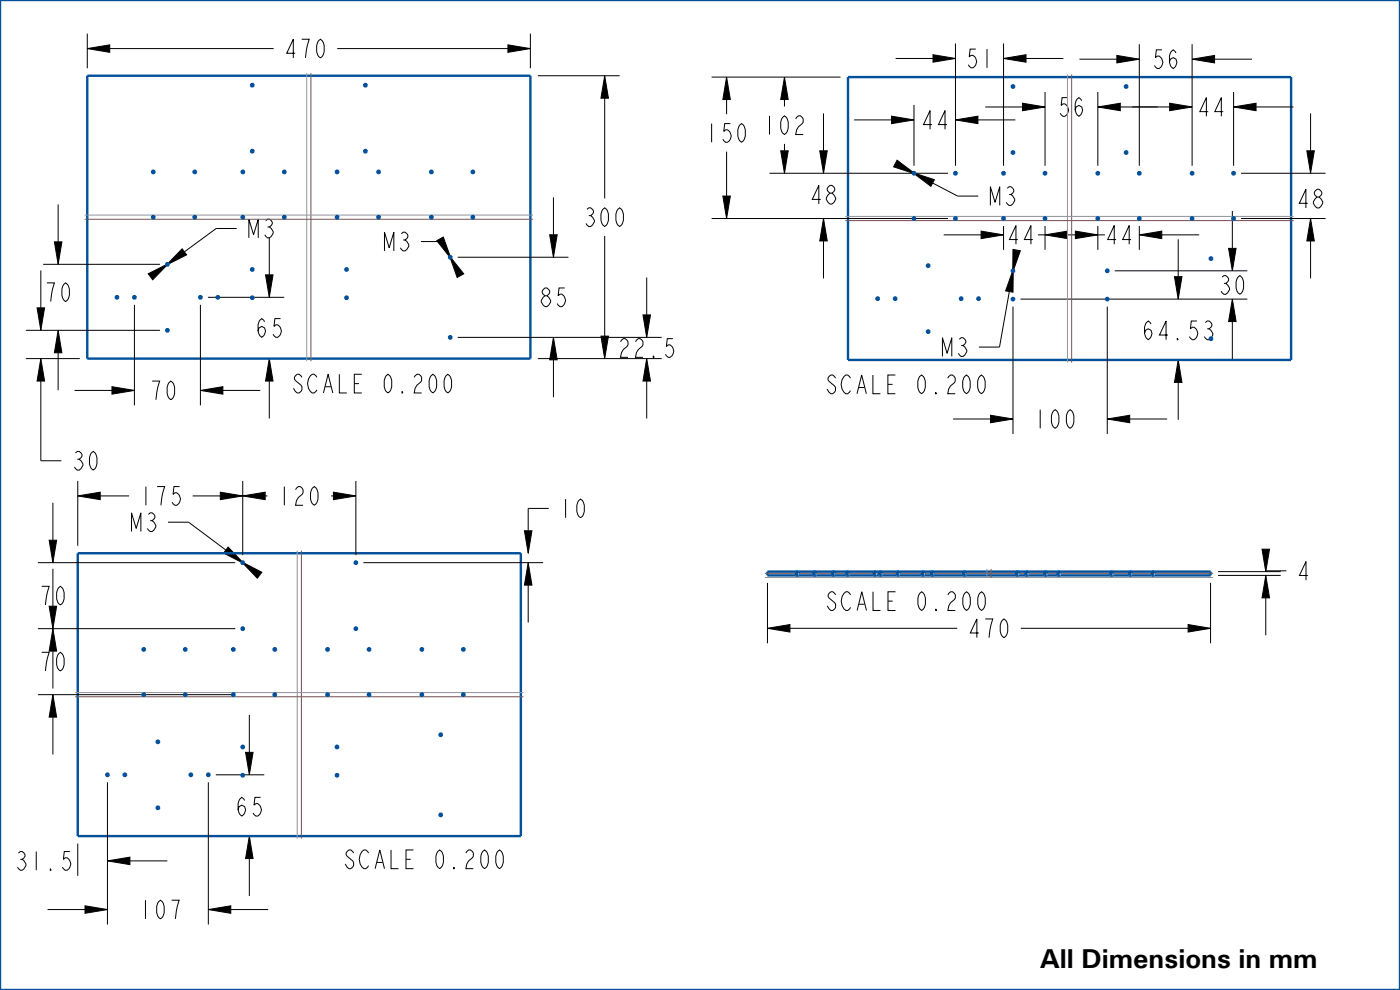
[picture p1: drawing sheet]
<svg xmlns="http://www.w3.org/2000/svg" width="297mm" height="210mm" viewBox="0 0 297 210" stroke-linecap="round" stroke-linejoin="round" font-family="sans-serif">
<defs><g id="words">
<text font-size="5.7" x="220.7" y="205.3">All Dimensions in mm</text>
<g font-size="5.2">
<text x="60" y="12.3">470</text>
<text x="204.6" y="14.4">51</text>
<text x="244.1" y="14.5">56</text>
<text x="161.7" y="28.5">102</text>
<text x="195.1" y="27.4">44</text>
<text x="224.1" y="24.7">56</text>
<text x="253.7" y="24.7">44</text>
<text x="149.4" y="30.2">150</text>
<text x="171.5" y="43.3">48</text>
<text x="209.5" y="43.6">M3</text>
<text x="274.9" y="44.1">48</text>
<text x="81" y="53.2">M</text>
<text x="84.1" y="53.2">3</text>
<text x="123.5" y="48.1">300</text>
<text x="213.3" y="51.8">44</text>
<text x="234.2" y="51.8">44</text>
<text x="9.2" y="64">70</text>
<text x="114.2" y="65.1">85</text>
<text x="258.3" y="62.4">30</text>
<text x="54" y="71.6">65</text>
<text x="130.8" y="75.8">22.5</text>
<text x="199.3" y="75.6">M</text>
<text x="202.5" y="75.6">3</text>
<text x="62.1" y="83.4">SCALE 0.200</text>
<text x="175.3" y="83.5">SCALE 0.200</text>
<text x="31.5" y="84.8">70</text>
<text x="219.1" y="90.9">100</text>
<text x="15" y="99.7">30</text>
<text x="29.4" y="107.2">175</text>
<text x="58.7" y="107.2">120</text>
<text x="27.3" y="112.8">M</text>
<text x="30.5" y="112.8">3</text>
<text x="118.4" y="109.8">10</text>
<text x="274.9" y="123.1">4</text>
<text x="8" y="128.3">70</text>
<text x="175.4" y="129.5">SCALE 0.200</text>
<text x="205" y="135.3">470</text>
<text x="8" y="142.3">70</text>
<text x="49.7" y="173.1">65</text>
<text x="2.9" y="184.6">31.5</text>
<text x="73.1" y="184.3">SCALE 0.200</text>
<text x="29.3" y="194.9">107</text>
</g>
<g font-size="5.2" fill="#00509b">
<text x="52.2" y="50.5">M3</text>
<text x="242" y="72.1">64.53</text>
</g>
</g></defs>
<g fill="#000">
<path d="M18.5 10.3l4.8-.8v1.6zM107.8 9.5l4.7 .8-4.7 .8zM128.3 16.1l.8 4.7h-1.6zM154.1 16.4l.8 4.7h-1.6zM166.4 16.4l.8 4.7h-1.6zM197.9 11.6l4.8 .8-4.8 .8zM212.9 12.4l4.8-.8v1.6zM236.9 11.8l4.8 .8-4.8 .7zM252.9 12.6l4.8-.8v1.5zM165.6 32h1.6l-.8 4.8zM173.9 32h1.6l-.8 4.8zM193.6 36.6l4.6 1.5-.7 1.4z"/>
<path d="M189.1 24.6l4.8 .8-4.8 .8zM190.3 34l3.9 2.9-4.6-1.5zM202.7 25.4l4.8-.8v1.6zM216.9 21.9l4.8 .8-4.8 .8zM232.9 22.7l4.8-.8v1.6zM248.1 21.9l4.8 .8-4.8 .8zM261.7 22.7l4.8-.8v1.6zM277.2 32h1.6l-.8 4.8zM11.5 51.3h1.6l-.8 4.8zM38.6 52.8l1 1.3-4.3 2.1zM31.4 58.1l4.4-2.2-3.4 3.4zM95.4 54.3l3 3.8-1.4 .8z"/>
<path d="M92.7 51l1.3-.7 1.7 4.5zM116.6 49.8h1.6l-.8 4.8zM153.3 41.6h1.6l-.8 4.8zM174.7 46.4l.8 4.7h-1.6zM208.1 49l4.8 .8-4.8 .8zM214.9 52.9l1.6 .3-1.7 4.5zM214.9 57.2v4.8l-1.6-.3zM221.7 49.8l4.8-.8v1.6zM228.1 49l4.8 .8-4.8 .8zM241.7 49.8l4.8-.8v1.6zM260.6 52.7h1.6l-.8 4.7zM278 46.4l.8 4.7h-1.6z"/>
<path d="M8.7 76.1l.8 4.7h-1.6zM7.9 65.3h1.6l-.8 4.8zM12.3 70.1l.8 4.7h-1.6zM57.1 76.1l.8 4.7h-1.6zM56.3 58.3h1.6l-.8 4.8zM117.4 71.6l.8 4.7h-1.6zM127.5 71.3h1.6l-.8 4.8zM137.2 76.1l.8 4.7h-1.6zM136.4 66.8h1.6l-.8 4.8zM249.9 76.4l.8 4.7h-1.5zM249.2 58.7h1.5l-.8 4.7zM261.4 63.4l.8 4.8h-1.6z"/>
<path d="M23.8 82l4.7 .8-4.7 .8zM42.5 82.8l4.8-.8v1.6zM210.1 88.1l4.8 .8-4.8 .8zM234.9 88.9l4.8-.8v1.6zM10.4 114.6h1.6l-.8 4.8zM16.5 105.2l4.8-.8v1.6zM51.3 119.2l4.2 2.2-.9 1.3zM46.7 104.4l4.8 .8-4.8 .8zM51.5 105.2l4.8-.8v1.6zM48.4 116l3.3 3.5-4.3-2.2zM70.7 104.4l4.8 .8-4.8 .8zM111.3 112.6h1.5l-.7 4.8z"/>
<path d="M112.1 119.4l.7 4.7h-1.5zM10.4 128.6h1.6l-.8 4.8zM11.2 133.4l.8 4.7h-1.6zM162.8 133.3l4.8-.8v1.6zM252 132.5l4.8 .8-4.8 .8zM268.5 122.1l.8 4.7h-1.6zM267.7 116.5h1.6l-.8 4.8zM11.2 147.4l.8 4.7h-1.6zM52.9 177.4l.8 4.7h-1.6zM52.1 159.6h1.6l-.8 4.8zM18 192.1l4.8 .8-4.8 .8zM22.8 182.6l4.8-.8v1.6z"/>
<path d="M44.2 192.9l4.8-.8v1.6z"/>
</g>
<g fill="none" stroke="#000" stroke-width=".21">
<path d="M18.5 10.3l4.8-.8v1.6zM18.5 7.1v7.4M23.3 10.3h34.8M71.5 10.3h36.3M107.8 9.5l4.7 .8-4.7 .8zM112.5 7.1v7.4M114.1 16.1h17.4M128.3 16.1l.8 4.7h-1.6zM151 16.4h27.3M154.1 16.4l.8 4.7h-1.6zM166.4 16.4l.8 4.7h-1.6zM190 12.4h7.9"/>
<path d="M197.9 11.6l4.8 .8-4.8 .8zM202.7 9.2v26M212.9 12.4l4.8-.8v1.6zM212.9 9.2v26M217.7 12.4h7.9M221.7 19.5v15.7M229 12.6h7.9M232.9 19.5v15.7M236.9 11.8l4.8 .8-4.8 .7zM241.7 9.4v25.8M252.9 12.6l4.8-.8v1.5zM252.9 9.4v25.8"/>
<path d="M257.7 12.6h7.9M261.7 19.5v15.7M128.3 20.8v21.3M154.1 21.1v3.1M154.1 32.2v9.4M163.2 36.8h37.9M165.6 32h1.6l-.8 4.8zM166.4 21.1v1.5M166.4 30.5v1.5M173.9 32h1.6l-.8 4.8zM174.7 24.1v7.9M181.2 25.4h7.9"/>
<path d="M189.1 24.6l4.8 .8-4.8 .8zM190.3 34l3.9 2.9-4.6-1.5zM193.6 36.6l4.6 1.5-.7 1.4zM193.9 22.3v12.9M197.9 38.8l5.3 2.8h4.3M202.7 25.4l4.8-.8v1.6zM207.5 25.4h7.9M209 22.7h7.9M216.9 21.9l4.8 .8-4.8 .8zM232.9 22.7l4.8-.8v1.6zM248.1 21.9l4.8 .8-4.8 .8zM248.1 22.7h-10.4"/>
<path d="M261.7 22.7l4.8-.8v1.6zM263.3 36.8h17.9M266.5 22.7h7.9M277.2 32h1.6l-.8 4.8zM278 24.1v7.9M8.7 57.4v7.9M9.2 56.1h24.7M11.5 51.3h1.6l-.8 4.8zM12.3 43.4v7.9M31.4 58.1l4.4-2.2-3.4 3.4zM38.6 52.8l1 1.3-4.3 2.1zM50.2 48.5h-4.3l-6.8 4.9"/>
<path d="M56.3 58.3h1.6l-.8 4.8zM57.1 50.4v7.9M89.3 51.2h4.4M92.7 51l1.3-.7 1.7 4.5zM95.4 54.3l3 3.8-1.4 .8zM97.1 54.6h23.5M116.6 49.8h1.6l-.8 4.8zM117.4 41.9v7.9M128.3 50v21.3M137.2 58.9v7.9M151 46.4h50.1M153.3 41.6h1.6l-.8 4.8z"/>
<path d="M174.7 46.4l.8 4.7h-1.6zM174.7 51.1v8M200.2 49.8h7.9M208.1 49l4.8 .8-4.8 .8zM214.9 52.9l1.6 .3-1.7 4.5zM214.9 57.2v4.8l-1.6-.3zM220.2 49.8h1.5M221.7 49.8l4.8-.8v1.6zM221.7 47.9v5.1M226.5 49.8h7.9M228.1 49l4.8 .8-4.8 .8zM232.9 47.9v5.1"/>
<path d="M236.5 57.4h28.1M241.7 49.8l4.8-.8v1.6zM241.7 47.9v5.1M246.5 49.8h7.9M249.2 58.7h1.5l-.8 4.7zM249.9 50.7v8M260.6 52.7h1.6l-.8 4.7zM261.4 44.7v8M263.3 46.4h17.9M278 46.4l.8 4.7h-1.6zM278 51.1v8M5.5 76.1h11.4"/>
<path d="M5.5 70.1h28.4M7.9 65.3h1.6l-.8 4.8zM8.7 76.1l.8 4.7h-1.6zM12.3 70.1l.8 4.7h-1.6zM12.3 74.8v8M28.5 64.7v21.3M42.5 64.7v21.3M44.1 63.1h16.2M57.1 76.1l.8 4.7h-1.6zM97.1 71.6h43.3M114.1 76.1h26.3M117.4 71.6l.8 4.7h-1.6z"/>
<path d="M117.4 76.3v8M127.5 71.3h1.6l-.8 4.8zM136.4 66.8h1.6l-.8 4.8zM137.2 76.1l.8 4.7h-1.6zM214.1 61.8l-2.1 11.8h-4.3M214.9 65v27.1M216.5 63.4h48.1M234.9 65v27.1M249.9 76.4l.8 4.7h-1.5zM261.4 63.4l.8 4.8h-1.6zM261.4 68.2v7.9M8.7 80.8v16.9h4.3"/>
<path d="M15.8 82.8h8M23.8 82l4.7 .8-4.7 .8zM42.5 82.8l4.8-.8v1.6zM47.3 82.8h7.9M57.1 80.8v8M137.2 80.8v8M202.2 88.9h7.9M210.1 88.1l4.8 .8-4.8 .8zM234.9 88.9l4.8-.8v1.6zM239.7 88.9h7.9M249.9 81.1v8M8 119.4h41.9"/>
<path d="M10.4 114.6h1.6l-.8 4.8zM11.2 106.7v7.9M16.5 105.2l4.8-.8v1.6zM16.5 102v13.8M21.3 105.2h6.1M35.6 110.8h4.4l7.9 5.9M40.9 105.2h5.8M46.7 104.4l4.8 .8-4.8 .8zM48.4 116l3.3 3.5-4.3-2.2zM51.3 119.2l4.2 2.2-.9 1.3zM51.5 105.2l4.8-.8v1.6zM51.5 102v15.8"/>
<path d="M56.3 105.2h.4M70.2 105.2h.5M70.7 104.4l4.8 .8-4.8 .8zM75.5 102v15.8M77.1 119.4h38.1M111.3 112.6h1.5l-.7 4.8zM112.1 119.4l.7 4.7h-1.5zM112.1 117.4h.1M116.4 107.8h-4.3v4.8M267.7 116.5h1.6l-.8 4.8zM8 133.4h41.9M10.4 128.6h1.6l-.8 4.8z"/>
<path d="M11.2 133.4l.8 4.7h-1.6zM11.2 120.7v7.9M11.2 138.1v8M112.1 124.1v8M162.8 133.3l4.8-.8v1.6zM162.8 123.6v12.9M167.6 133.3h35.5M216.6 133.3h35.4M252 132.5l4.8 .8-4.8 .8zM256.8 123.6v12.9M258.4 122.1h13.3M258.4 121.3h13.3"/>
<path d="M268.5 122.1l.8 4.7h-1.6zM268.5 121.1h4.4M268.5 126.8v8M8 147.4h41.9M11.2 147.4l.8 4.7h-1.6zM11.2 152.1v8M52.1 159.6h1.6l-.8 4.8zM52.9 151.7v7.9M16.5 178.9v6.9M22.8 165.9v30.2M44.2 165.9v30.2M45.8 164.4h10.3"/>
<path d="M52.9 177.4l.8 4.7h-1.6zM10.1 192.9h7.9M18 192.1l4.8 .8-4.8 .8zM22.8 182.6l4.8-.8v1.6zM27.6 182.6h7.9M44.2 192.9l4.8-.8v1.6zM49 192.9h7.9M52.9 182.1v8"/>
</g>
<path d="M0 0h297v210h-297zM18.5 16.1h94v60h-94zM179.9 16.4h94v60h-94zM16.5 117.4h94v60h-94zM162.8 121.3h94v.8h-94z" fill="none" stroke="#00509b" stroke-width=".51"/>
<!-- layer: 01___PRT_ALL_DTM_PLN -->
<path d="M65.1 15.5v61.1M226.5 15.8v61.1M18 45.6h95.1M179.3 45.9h95.2M63.1 116.8v61.1M162.3 122.5h95.1M209.4 120.7v1.9M15.9 146.9h95.2" fill="none" stroke="#9196a0" stroke-width=".21"/>
<path d="M66 15.5v61.1M227.3 15.8v61.1M18 46.5h95.1M179.3 46.8h95.2M63.9 116.8v61.1M162.3 121.6h95.1M210.3 120.7v1.9M15.9 147.8h95.2" fill="none" stroke="#785055" stroke-width=".21"/>
<!-- layer: 02___PRT_ALL_AXES -->
<g fill="none" stroke="#afafb4" stroke-width=".25">
<path d="M168.8 121.6l.1 .5M168.8 121.3h.1M169.4 122.1h.1M169.4 121.3h.1M169.4 121.6v.5M172.5 121.6l.1 .5M172.5 121.3h.1M173.1 122.1h.1M173.1 121.3h.1M173.1 121.6v.5M176.5 121.6v.5M176.5 122.1h.1"/>
<path d="M176.5 121.3h.1M177.1 122.1h.1M177.1 121.3h.1M177.1 121.6v.5M179.5 121.6l.1 .5M179.5 121.3h.1M180.1 121.3h.1M180.1 121.6v.5M185.3 121.6l.1 .5M185.3 121.3h.1M185.9 122.1h.1M185.9 121.3h.1"/>
<path d="M185.9 121.6v.5M186.5 121.6l.1 .5M186.5 121.3h.1M187.1 121.3h.1M187.1 121.6v.5M190.2 121.6v.5M190.2 122.1h.1M190.2 121.3h.1M190.8 121.3h.1M190.8 121.6v.5M195.5 121.6v.5M195.5 122.1h.1"/>
<path d="M195.5 121.3h.1M196.1 121.3h.1M196.1 121.6v.5M197.5 121.6v.5M197.5 122.1h.1M197.5 121.3h.1M198.1 122.1h.1M198.1 121.3h.1M198.1 121.6v.5M204.3 121.6v.5M204.3 122.1h.1M204.3 121.3h.1"/>
<path d="M204.9 121.3h.1M204.9 121.6v.5M215.5 121.6v.5M215.5 122.1h.1M215.5 121.3h.1M216.1 121.3h.1M216.1 121.6v.5M217.5 121.6v.5M217.5 122.1h.1M217.5 121.3h.1M218.1 121.3h.1M218.1 121.6v.5"/>
<path d="M221.5 121.6l.1 .5M221.5 121.3h.1M222.1 121.3h.1M222.1 121.6v.5M224.3 121.6v.5M224.3 122.1h.1M224.3 121.3h.1M224.9 121.3h.1M224.9 121.6v.5M235.5 121.6l.1 .5M235.5 121.3h.1M236.1 121.3h.1"/>
<path d="M236.1 121.6v.5M239.5 121.6l.1 .5M239.5 121.3h.1M240.1 122.1h.1M240.1 121.3h.1M240.1 121.6v.5M244.3 121.6l.1 .5M244.3 121.3h.1M244.9 121.3h.1M244.9 121.6v.5"/>
</g>
<g fill="none" stroke="#00509b" stroke-width=".51">
<path d="M168.9 121.3h.5v.8h-.5zM172.6 121.3h.5v.8h-.5zM176.6 121.3h.5v.8h-.5zM179.6 121.3h.5v.8h-.5zM185.4 121.3h.5v.8h-.5zM186.6 121.3h.5v.8h-.5zM190.3 121.3h.5v.8h-.5zM195.6 121.3h.5v.8h-.5zM197.6 121.3h.5v.8h-.5zM204.4 121.3h.5v.8h-.5zM215.6 121.3h.5v.8h-.5zM217.6 121.3h.5v.8h-.5z"/>
<path d="M221.6 121.3h.5v.8h-.5zM224.4 121.3h.5v.8h-.5zM235.6 121.3h.5v.8h-.5zM239.6 121.3h.5v.8h-.5zM244.4 121.3h.5v.8h-.5z"/>
<circle cx="53.5" cy="18.1" r=".25"/>
<circle cx="77.5" cy="18.1" r=".25"/>
<circle cx="214.9" cy="18.4" r=".25"/>
<circle cx="238.9" cy="18.4" r=".25"/>
<circle cx="32.5" cy="36.5" r=".25"/>
<circle cx="41.3" cy="36.5" r=".25"/>
<circle cx="51.5" cy="36.5" r=".25"/>
<circle cx="53.5" cy="32.1" r=".25"/>
<circle cx="60.3" cy="36.5" r=".25"/>
<circle cx="71.5" cy="36.5" r=".25"/>
<circle cx="77.5" cy="32.1" r=".25"/>
<circle cx="80.3" cy="36.5" r=".25"/>
<circle cx="91.5" cy="36.5" r=".25"/>
<circle cx="100.3" cy="36.5" r=".25"/>
<circle cx="193.9" cy="36.8" r=".25"/>
<circle cx="202.7" cy="36.8" r=".25"/>
<circle cx="212.9" cy="36.8" r=".25"/>
<circle cx="214.9" cy="32.4" r=".25"/>
<circle cx="221.7" cy="36.8" r=".25"/>
<circle cx="232.9" cy="36.8" r=".25"/>
<circle cx="238.9" cy="32.4" r=".25"/>
<circle cx="241.7" cy="36.8" r=".25"/>
<circle cx="252.9" cy="36.8" r=".25"/>
<circle cx="261.7" cy="36.8" r=".25"/>
<circle cx="32.5" cy="46.1" r=".25"/>
<circle cx="35.5" cy="56.1" r=".25"/>
<circle cx="41.3" cy="46.1" r=".25"/>
<circle cx="53.5" cy="57.2" r=".25"/>
<circle cx="60.3" cy="46.1" r=".25"/>
<circle cx="71.5" cy="46.1" r=".25"/>
<circle cx="73.5" cy="57.2" r=".25"/>
<circle cx="80.3" cy="46.1" r=".25"/>
<circle cx="91.5" cy="46.1" r=".25"/>
<circle cx="95.5" cy="54.6" r=".25"/>
<circle cx="100.3" cy="46.1" r=".25"/>
<circle cx="193.9" cy="46.4" r=".25"/>
<circle cx="196.9" cy="56.4" r=".25"/>
<circle cx="202.7" cy="46.4" r=".25"/>
<circle cx="212.9" cy="46.4" r=".25"/>
<circle cx="214.9" cy="57.4" r=".25"/>
<circle cx="221.7" cy="46.4" r=".25"/>
<circle cx="232.9" cy="46.4" r=".25"/>
<circle cx="234.9" cy="57.4" r=".25"/>
<circle cx="241.7" cy="46.4" r=".25"/>
<circle cx="252.9" cy="46.4" r=".25"/>
<circle cx="256.9" cy="54.9" r=".25"/>
<circle cx="261.7" cy="46.4" r=".25"/>
<circle cx="24.8" cy="63.1" r=".25"/>
<circle cx="28.5" cy="63.1" r=".25"/>
<circle cx="35.5" cy="70.1" r=".25"/>
<circle cx="42.5" cy="63.1" r=".25"/>
<circle cx="46.2" cy="63.1" r=".25"/>
<circle cx="53.5" cy="63.2" r=".25"/>
<circle cx="73.5" cy="63.2" r=".25"/>
<circle cx="95.5" cy="71.6" r=".25"/>
<circle cx="186.2" cy="63.4" r=".25"/>
<circle cx="189.9" cy="63.4" r=".25"/>
<circle cx="196.9" cy="70.4" r=".25"/>
<circle cx="203.9" cy="63.4" r=".25"/>
<circle cx="207.6" cy="63.4" r=".25"/>
<circle cx="214.9" cy="63.4" r=".25"/>
<circle cx="234.9" cy="63.4" r=".25"/>
<circle cx="51.5" cy="119.4" r=".25"/>
<circle cx="75.5" cy="119.4" r=".25"/>
<circle cx="30.5" cy="137.8" r=".25"/>
<circle cx="39.3" cy="137.8" r=".25"/>
<circle cx="49.5" cy="137.8" r=".25"/>
<circle cx="51.5" cy="133.4" r=".25"/>
<circle cx="58.3" cy="137.8" r=".25"/>
<circle cx="69.5" cy="137.8" r=".25"/>
<circle cx="75.5" cy="133.4" r=".25"/>
<circle cx="78.3" cy="137.8" r=".25"/>
<circle cx="89.5" cy="137.8" r=".25"/>
<circle cx="98.3" cy="137.8" r=".25"/>
<circle cx="30.5" cy="147.4" r=".25"/>
<circle cx="33.5" cy="157.4" r=".25"/>
<circle cx="39.3" cy="147.4" r=".25"/>
<circle cx="49.5" cy="147.4" r=".25"/>
<circle cx="51.5" cy="158.4" r=".25"/>
<circle cx="58.3" cy="147.4" r=".25"/>
<circle cx="69.5" cy="147.4" r=".25"/>
<circle cx="71.5" cy="158.4" r=".25"/>
<circle cx="78.3" cy="147.4" r=".25"/>
<circle cx="89.5" cy="147.4" r=".25"/>
<circle cx="93.5" cy="155.9" r=".25"/>
<circle cx="98.3" cy="147.4" r=".25"/>
<circle cx="22.8" cy="164.4" r=".25"/>
<circle cx="26.5" cy="164.4" r=".25"/>
<circle cx="33.5" cy="171.4" r=".25"/>
<circle cx="40.5" cy="164.4" r=".25"/>
<circle cx="44.2" cy="164.4" r=".25"/>
<circle cx="51.5" cy="164.4" r=".25"/>
<circle cx="71.5" cy="164.4" r=".25"/>
<circle cx="93.5" cy="172.9" r=".25"/>
</g>
<g fill="none" stroke="#afafb4" stroke-width=".25" stroke-dasharray=".5 .4" stroke-linecap="butt">
<path d="M53.8 18.1a.3 .3 0 0 0-.4-.3 .3 .3 0 0 0-.1 .5 .3 .3 0 0 0 .5-.1v-.1M77.8 18.1a.3 .3 0 0 0-.4-.3 .3 .3 0 0 0-.1 .5 .3 .3 0 0 0 .5-.1v-.1M215.2 18.4a.3 .3 0 0 0-.4-.3 .3 .3 0 0 0-.1 .4 .3 .3 0 0 0 .5 0v-.1M239.2 18.4a.3 .3 0 0 0-.4-.3 .3 .3 0 0 0-.1 .4 .3 .3 0 0 0 .5 0v-.1M32.8 36.5a.3 .3 0 0 0-.4-.3 .3 .3 0 0 0-.1 .5 .3 .3 0 0 0 .5-.1v-.1M41.6 36.5a.3 .3 0 0 0-.4-.3 .3 .3 0 0 0-.1 .5 .3 .3 0 0 0 .5-.1v-.1M51.8 36.5a.3 .3 0 0 0-.4-.3 .3 .3 0 0 0-.1 .5 .3 .3 0 0 0 .5-.1v-.1M53.8 32.1a.3 .3 0 0 0-.4-.3 .3 .3 0 0 0-.1 .5 .3 .3 0 0 0 .5-.1v-.1M60.6 36.5a.3 .3 0 0 0-.4-.3 .3 .3 0 0 0-.1 .5 .3 .3 0 0 0 .5-.1v-.1M71.8 36.5a.3 .3 0 0 0-.4-.3 .3 .3 0 0 0-.1 .5 .3 .3 0 0 0 .5-.1v-.1M77.8 32.1a.3 .3 0 0 0-.4-.3 .3 .3 0 0 0-.1 .5 .3 .3 0 0 0 .5-.1v-.1M80.6 36.5a.3 .3 0 0 0-.4-.3 .3 .3 0 0 0-.1 .5 .3 .3 0 0 0 .5-.1v-.1"/>
<path d="M91.8 36.5a.3 .3 0 0 0-.4-.3 .3 .3 0 0 0-.1 .5 .3 .3 0 0 0 .5-.1v-.1M100.6 36.5a.3 .3 0 0 0-.4-.3 .3 .3 0 0 0-.1 .5 .3 .3 0 0 0 .5-.1v-.1M194.2 36.8a.3 .3 0 0 0-.4-.3 .3 .3 0 0 0-.1 .4 .3 .3 0 0 0 .5 0v-.1M203 36.8a.3 .3 0 0 0-.4-.3 .3 .3 0 0 0-.1 .4 .3 .3 0 0 0 .5 0v-.1M213.2 36.8a.3 .3 0 0 0-.4-.3 .3 .3 0 0 0-.1 .4 .3 .3 0 0 0 .5 0v-.1M215.2 32.4a.3 .3 0 0 0-.4-.3 .3 .3 0 0 0-.1 .4 .3 .3 0 0 0 .5 0v-.1M222 36.8a.3 .3 0 0 0-.4-.3 .3 .3 0 0 0-.1 .4 .3 .3 0 0 0 .5 0v-.1M233.2 36.8a.3 .3 0 0 0-.4-.3 .3 .3 0 0 0-.1 .4 .3 .3 0 0 0 .5 0v-.1M239.2 32.4a.3 .3 0 0 0-.4-.3 .3 .3 0 0 0-.1 .4 .3 .3 0 0 0 .5 0v-.1M242 36.8a.3 .3 0 0 0-.4-.3 .3 .3 0 0 0-.1 .4 .3 .3 0 0 0 .5 0v-.1M253.2 36.8a.3 .3 0 0 0-.4-.3 .3 .3 0 0 0-.1 .4 .3 .3 0 0 0 .5 0v-.1M262 36.8a.3 .3 0 0 0-.4-.3 .3 .3 0 0 0-.1 .4 .3 .3 0 0 0 .5 0v-.1"/>
<path d="M32.8 46.1a.3 .3 0 0 0-.4-.3 .3 .3 0 0 0-.1 .5 .3 .3 0 0 0 .5-.1v-.1M35.8 56.1a.3 .3 0 0 0-.4-.3 .3 .3 0 0 0-.1 .5 .3 .3 0 0 0 .5-.1v-.1M41.6 46.1a.3 .3 0 0 0-.4-.3 .3 .3 0 0 0-.1 .5 .3 .3 0 0 0 .5-.1v-.1M53.8 57.2a.3 .3 0 0 0-.4-.3 .3 .3 0 0 0-.1 .5 .3 .3 0 0 0 .5-.1v-.1M60.6 46.1a.3 .3 0 0 0-.4-.3 .3 .3 0 0 0-.1 .5 .3 .3 0 0 0 .5-.1v-.1M71.8 46.1a.3 .3 0 0 0-.4-.3 .3 .3 0 0 0-.1 .5 .3 .3 0 0 0 .5-.1v-.1M73.8 57.2a.3 .3 0 0 0-.4-.3 .3 .3 0 0 0-.1 .5 .3 .3 0 0 0 .5-.1v-.1M80.6 46.1a.3 .3 0 0 0-.4-.3 .3 .3 0 0 0-.1 .5 .3 .3 0 0 0 .5-.1v-.1M91.8 46.1a.3 .3 0 0 0-.4-.3 .3 .3 0 0 0-.1 .5 .3 .3 0 0 0 .5-.1v-.1M95.8 54.6a.3 .3 0 0 0-.4-.3 .3 .3 0 0 0-.1 .5 .3 .3 0 0 0 .5-.1v-.1M100.6 46.1a.3 .3 0 0 0-.4-.3 .3 .3 0 0 0-.1 .5 .3 .3 0 0 0 .5-.1v-.1M194.2 46.4a.3 .3 0 0 0-.4-.3 .3 .3 0 0 0-.1 .4 .3 .3 0 0 0 .5 0v-.1"/>
<path d="M197.2 56.4a.3 .3 0 0 0-.4-.3 .3 .3 0 0 0-.1 .4 .3 .3 0 0 0 .5 0v-.1M203 46.4a.3 .3 0 0 0-.4-.3 .3 .3 0 0 0-.1 .4 .3 .3 0 0 0 .5 0v-.1M213.2 46.4a.3 .3 0 0 0-.4-.3 .3 .3 0 0 0-.1 .4 .3 .3 0 0 0 .5 0v-.1M215.2 57.4a.3 .3 0 0 0-.4-.2 .3 .3 0 0 0-.1 .4 .3 .3 0 0 0 .5 0v-.2M222 46.4a.3 .3 0 0 0-.4-.3 .3 .3 0 0 0-.1 .4 .3 .3 0 0 0 .5 0v-.1M233.2 46.4a.3 .3 0 0 0-.4-.3 .3 .3 0 0 0-.1 .4 .3 .3 0 0 0 .5 0v-.1M235.2 57.4a.3 .3 0 0 0-.4-.2 .3 .3 0 0 0-.1 .4 .3 .3 0 0 0 .5 0v-.2M242 46.4a.3 .3 0 0 0-.4-.3 .3 .3 0 0 0-.1 .4 .3 .3 0 0 0 .5 0v-.1M253.2 46.4a.3 .3 0 0 0-.4-.3 .3 .3 0 0 0-.1 .4 .3 .3 0 0 0 .5 0v-.1M257.2 54.9a.3 .3 0 0 0-.4-.3 .3 .3 0 0 0-.1 .4 .3 .3 0 0 0 .5 0v-.1M262 46.4a.3 .3 0 0 0-.4-.3 .3 .3 0 0 0-.1 .4 .3 .3 0 0 0 .5 0v-.1M25.1 63.1a.3 .3 0 0 0-.4-.3 .3 .3 0 0 0-.1 .5 .3 .3 0 0 0 .5-.1v-.1"/>
<path d="M28.8 63.1a.3 .3 0 0 0-.4-.3 .3 .3 0 0 0-.1 .5 .3 .3 0 0 0 .5-.1v-.1M35.8 70.1a.3 .3 0 0 0-.4-.3 .3 .3 0 0 0-.1 .5 .3 .3 0 0 0 .5-.1v-.1M42.8 63.1a.3 .3 0 0 0-.4-.3 .3 .3 0 0 0-.1 .5 .3 .3 0 0 0 .5-.1v-.1M46.5 63.1a.3 .3 0 0 0-.4-.3 .3 .3 0 0 0-.1 .5 .3 .3 0 0 0 .5-.1v-.1M53.8 63.2a.3 .3 0 0 0-.4-.3 .3 .3 0 0 0-.1 .5 .3 .3 0 0 0 .5-.1v-.1M73.8 63.2a.3 .3 0 0 0-.4-.3 .3 .3 0 0 0-.1 .5 .3 .3 0 0 0 .5-.1v-.1M95.8 71.6a.3 .3 0 0 0-.4-.3 .3 .3 0 0 0-.1 .5 .3 .3 0 0 0 .5-.1v-.1M186.5 63.4a.3 .3 0 0 0-.4-.3 .3 .3 0 0 0-.1 .4 .3 .3 0 0 0 .5 0v-.1M190.2 63.4a.3 .3 0 0 0-.4-.3 .3 .3 0 0 0-.1 .4 .3 .3 0 0 0 .5 0v-.1M197.2 70.4a.3 .3 0 0 0-.4-.3 .3 .3 0 0 0-.1 .4 .3 .3 0 0 0 .5 0v-.1M204.2 63.4a.3 .3 0 0 0-.4-.3 .3 .3 0 0 0-.1 .4 .3 .3 0 0 0 .5 0v-.1M207.9 63.4a.3 .3 0 0 0-.4-.3 .3 .3 0 0 0-.1 .4 .3 .3 0 0 0 .5 0v-.1"/>
<path d="M215.2 63.4a.3 .3 0 0 0-.4-.2 .3 .3 0 0 0-.1 .4 .3 .3 0 0 0 .5 0v-.2M235.2 63.4a.3 .3 0 0 0-.4-.2 .3 .3 0 0 0-.1 .4 .3 .3 0 0 0 .5 0v-.2M51.8 119.4a.3 .3 0 0 0-.4-.3 .3 .3 0 0 0-.1 .4 .3 .3 0 0 0 .5 0v-.1M75.8 119.4a.3 .3 0 0 0-.4-.3 .3 .3 0 0 0-.1 .4 .3 .3 0 0 0 .5 0v-.1M30.8 137.8a.3 .3 0 0 0-.4-.3 .3 .3 0 0 0-.1 .4 .3 .3 0 0 0 .5 0v-.1M39.6 137.8a.3 .3 0 0 0-.4-.3 .3 .3 0 0 0-.1 .4 .3 .3 0 0 0 .5 0v-.1M49.8 137.8a.3 .3 0 0 0-.4-.3 .3 .3 0 0 0-.1 .4 .3 .3 0 0 0 .5 0v-.1M51.8 133.4a.3 .3 0 0 0-.4-.3 .3 .3 0 0 0-.1 .4 .3 .3 0 0 0 .5 0v-.1M58.6 137.8a.3 .3 0 0 0-.4-.3 .3 .3 0 0 0-.1 .4 .3 .3 0 0 0 .5 0v-.1M69.8 137.8a.3 .3 0 0 0-.4-.3 .3 .3 0 0 0-.1 .4 .3 .3 0 0 0 .5 0v-.1M75.8 133.4a.3 .3 0 0 0-.4-.3 .3 .3 0 0 0-.1 .4 .3 .3 0 0 0 .5 0v-.1M78.6 137.8a.3 .3 0 0 0-.4-.3 .3 .3 0 0 0-.1 .4 .3 .3 0 0 0 .5 0v-.1"/>
<path d="M89.8 137.8a.3 .3 0 0 0-.4-.3 .3 .3 0 0 0-.1 .4 .3 .3 0 0 0 .5 0v-.1M98.6 137.8a.3 .3 0 0 0-.4-.3 .3 .3 0 0 0-.1 .4 .3 .3 0 0 0 .5 0v-.1M30.8 147.4a.3 .3 0 0 0-.4-.3 .3 .3 0 0 0-.1 .4 .3 .3 0 0 0 .5 0v-.1M33.8 157.4a.3 .3 0 0 0-.4-.3 .3 .3 0 0 0-.1 .4 .3 .3 0 0 0 .5 0v-.1M39.6 147.4a.3 .3 0 0 0-.4-.3 .3 .3 0 0 0-.1 .4 .3 .3 0 0 0 .5 0v-.1M49.8 147.4a.3 .3 0 0 0-.4-.3 .3 .3 0 0 0-.1 .4 .3 .3 0 0 0 .5 0v-.1M51.8 158.4a.3 .3 0 0 0-.4-.2 .3 .3 0 0 0-.1 .4 .3 .3 0 0 0 .5 0v-.2M58.6 147.4a.3 .3 0 0 0-.4-.3 .3 .3 0 0 0-.1 .4 .3 .3 0 0 0 .5 0v-.1M69.8 147.4a.3 .3 0 0 0-.4-.3 .3 .3 0 0 0-.1 .4 .3 .3 0 0 0 .5 0v-.1M71.8 158.4a.3 .3 0 0 0-.4-.2 .3 .3 0 0 0-.1 .4 .3 .3 0 0 0 .5 0v-.2M78.6 147.4a.3 .3 0 0 0-.4-.3 .3 .3 0 0 0-.1 .4 .3 .3 0 0 0 .5 0v-.1M89.8 147.4a.3 .3 0 0 0-.4-.3 .3 .3 0 0 0-.1 .4 .3 .3 0 0 0 .5 0v-.1"/>
<path d="M93.8 155.9a.3 .3 0 0 0-.4-.3 .3 .3 0 0 0-.1 .4 .3 .3 0 0 0 .5 0v-.1M98.6 147.4a.3 .3 0 0 0-.4-.3 .3 .3 0 0 0-.1 .4 .3 .3 0 0 0 .5 0v-.1M23.1 164.4a.3 .3 0 0 0-.4-.3 .3 .3 0 0 0-.1 .4 .3 .3 0 0 0 .5 0v-.1M26.8 164.4a.3 .3 0 0 0-.4-.3 .3 .3 0 0 0-.1 .4 .3 .3 0 0 0 .5 0v-.1M33.8 171.4a.3 .3 0 0 0-.4-.3 .3 .3 0 0 0-.1 .4 .3 .3 0 0 0 .5 0v-.1M40.8 164.4a.3 .3 0 0 0-.4-.3 .3 .3 0 0 0-.1 .4 .3 .3 0 0 0 .5 0v-.1M44.5 164.4a.3 .3 0 0 0-.4-.3 .3 .3 0 0 0-.1 .4 .3 .3 0 0 0 .5 0v-.1M51.8 164.4a.3 .3 0 0 0-.4-.2 .3 .3 0 0 0-.1 .4 .3 .3 0 0 0 .5 0v-.2M71.8 164.4a.3 .3 0 0 0-.4-.2 .3 .3 0 0 0-.1 .4 .3 .3 0 0 0 .5 0v-.2M93.8 172.9a.3 .3 0 0 0-.4-.3 .3 .3 0 0 0-.1 .4 .3 .3 0 0 0 .5 0v-.1"/>
</g>
<use href="#words"/>
</svg>
